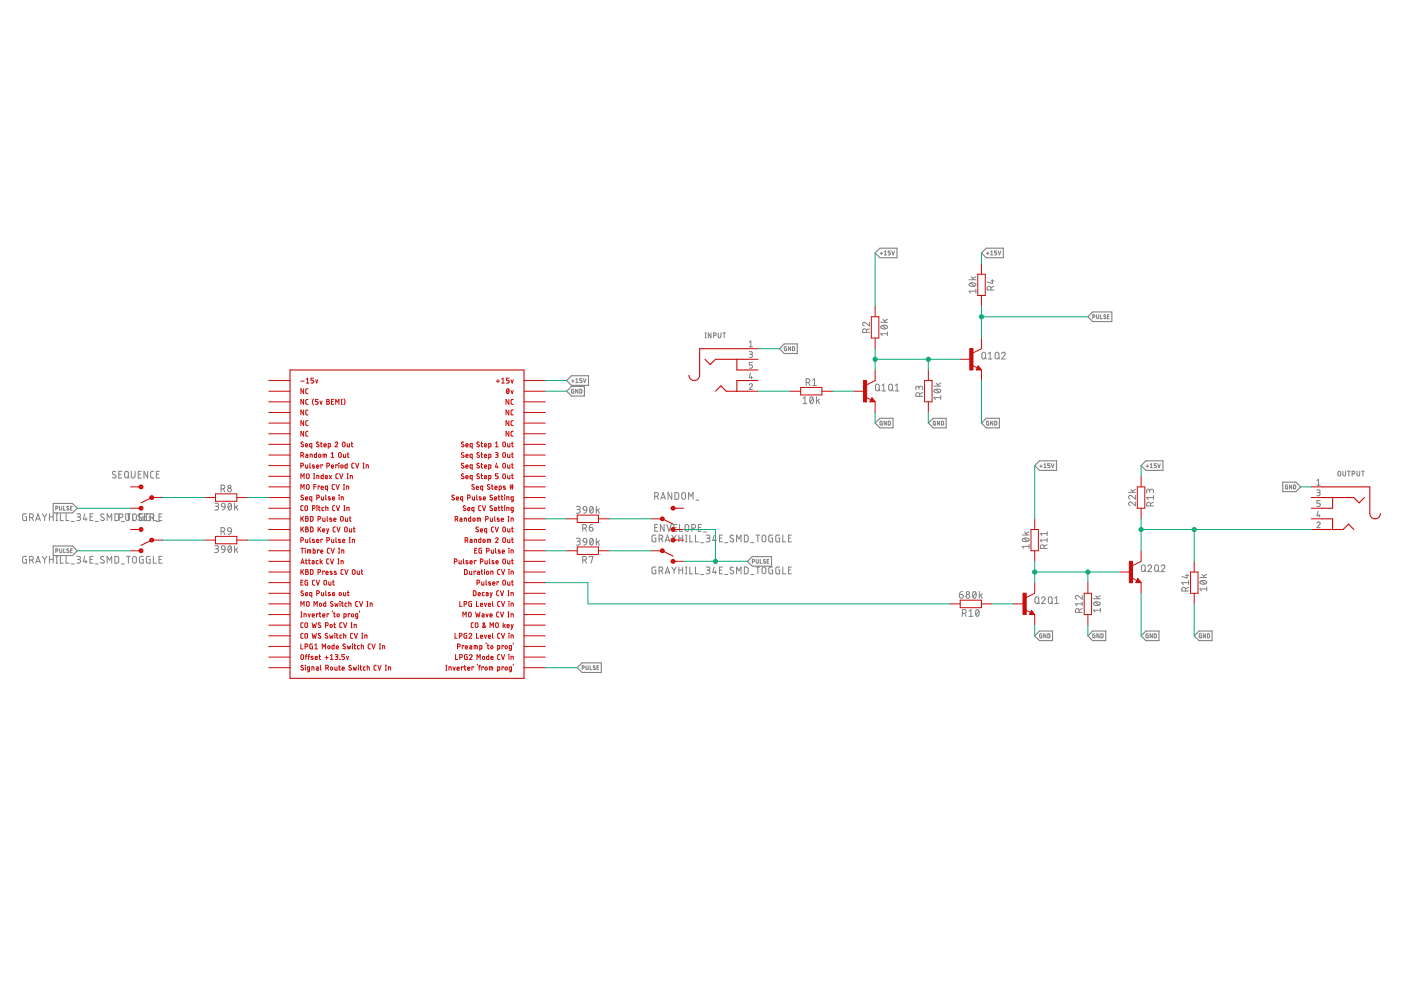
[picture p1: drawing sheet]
<svg xmlns="http://www.w3.org/2000/svg" width="297mm" height="210mm" viewBox="0 0 297 210" stroke-linecap="round" stroke-linejoin="round" font-family="sans-serif">
<g fill="none" stroke="#808080" stroke-width=".21">
<path d="M186.6 53.7h.6M186.9 53.4v.6M187.5 53.4l.2-.2v.9M187.5 54.1h.5M188.8 53.2h-.5v.4l.5 .2-.1 .2-.4 .1M189.1 53.2l.3 .9 .2-.9M205.5 59.3h1.4M205.9 58.7l.5 .6M206.9 58.7l-.7 .3M209.1 53.7h.6M209.4 53.4v.6M210.1 54.1h.4"/>
<path d="M210.1 53.4l.2-.2v.9M210.1 59.5h.6M210.4 59.3v.8l-1.1-.3M211.3 53.2h-.4v.4h.3l.1 .2-.1 .2-.3 .1M211.6 53.2l.3 .9 .3-.9M149.5 71.6h.2M149.5 70.6h.2M149.6 70.6v1M150.7 70.6v1l-.5-1v1M151.3 71.2l.5-.1v-.4l-.5-.1v1M152.3 70.6v.9l.2 .1 .3-.1v-.9M153.2 70.6h.6"/>
<path d="M153.5 70.6v1M158.9 74.6h.5l.1 .2-.1 .3h-.4M158.9 72.6l.3-.3v1.3M158.9 73.6h.6M159.1 79.1l-.2 1h.6M159.2 75.1l.3 .1v.3l-.2 .3h-.4M159.3 79.8v.5M159.5 76.8h-.6v.6h.4a.34 .34 0 0 1 .2 .3 .34 .34 0 0 1-.2 .4h-.4M166.8 73.5l-.5 .1 .1 .7h.4v-.4h-.2M167.6 73.5v.8l-.4-.8v.8M168 73.5l.5 .1-.1 .7h-.4zM183.7 70.5v-.4a.4 .4 0 0 0-.4-.4 .4 .4 0 0 0-.4 .4v.4h1.4"/>
<path d="M184.3 68.3v.8l-.8-.6a.39 .39 0 0 0-.6 .1 .39 .39 0 0 0 .3 .5M184.3 69.7l-.6 .3M186.7 68.3h1.5M186.8 69.2a.78 .78 0 0 1 .7-.3 .78 .78 0 0 1 .7 .6 .92 .92 0 0 1-1.5-.1zM187 69l.9 .7M187.2 67.7l.5 .6M188.2 70.8h-1.5l.3 .3M188.2 70.4v.7M188.2 67.7l-.7 .4M205.5 60.1a.8 .8 0 0 1 1.4 .4 .79 .79 0 0 1-.8 .3 .79 .79 0 0 1-.6-.6zM205.8 60l.8 .7M206.9 61.7h-1.4l.3 .4"/>
<path d="M206.9 61.3v.8M208.3 74.8h.6l.1 .9a.39 .39 0 0 1-.4 .4 .39 .39 0 0 1-.4-.4zM208.8 75.8l.3 .3M209.5 75l.4-.3v1.4M209.5 76.1h.8M210.1 61.5v-.4a.4 .4 0 0 0-.4-.4 .4 .4 0 0 0-.4 .4v.4h1.4M210.7 60.7l-.6 .3M211.1 74.8h.6l.1 .9a.4 .4 0 0 1-.4 .4 .4 .4 0 0 1-.4-.4zM211.6 75.8l.3 .3M212.3 75a.39 .39 0 0 1 .6-.3 .39 .39 0 0 1 .1 .6l-.7 .8h.8M231.7 67.2h.4v-.3l-.4-.2v.9M232.5 66.7v.7l.2 .2 .2-.1 .1-.8"/>
<path d="M233.4 66.7v.9h.3M234.4 66.8l-.2-.1-.2 .2 .5 .6-.2 .1-.3-.1M234.8 67.1h.3M235.2 66.7h-.4v.9h.4M25.8 99.9h-.6v1.5h.6M27.8 99.9v1.1a.4 .4 0 0 0 .4 .4 .4 .4 0 0 0 .4-.4v-1.1M30 99.9h-.7v1.5h.7M31.3 99.9v1.5l-.8-1.5v1.5M32.6 99.9h-.4l-.3 .3 .1 1 .6 .2M33.8 99.9h-.7v1.5h.7M121.2 80.8h.5M121.5 80.5v.6"/>
<path d="M121.6 82.5l-.4 .1 .1 .7 .3 .1v-.5h-.1M122.1 81.1h.5M122.1 80.5l.2-.2v.8M122.5 82.5v.9l-.5-.9v.9M122.9 82.5l.4 .2v.6l-.4 .1zM123.4 80.3h-.5v.3l.4 .1 .1 .1-.1 .3h-.4M123.7 80.3l.3 .8 .2-.8M158.9 81.6a.33 .33 0 0 1 .4-.2 .33 .33 0 0 1 .1 .5l-.5 .7h.6M170.3 84.5l.4-.4v1.5M170.3 85.6h.8M170.9 81.1h.4a.4 .4 0 0 0 .4-.4 .4 .4 0 0 0-.4-.4h-.4v1.4M171.4 81.1l.3 .6"/>
<path d="M171.9 84.2a.73 .73 0 0 1 .6 .7 .73 .73 0 0 1-.6 .7l-.2-.7zM172.3 80.6l.4-.3v1.4M172.3 81.7h.8M172.4 84.5l-.7 .8M173.1 84.1v1.5M173.4 84.9l.3 .7M173.7 84.6l-.6 .5M185.7 81.6l.3-.2 .3 .2 .1 .9a.4 .4 0 0 1-.4 .4 .4 .4 0 0 1-.4-.4zM186.2 82.5l.4 .4M187 81.8l.4-.4v1.5M187 82.9h.8M187 89.3l-.4 .1 .1 .7h.3v-.4h-.1"/>
<path d="M187.9 89.3v.8l-.4-.8v.8M188.3 89.3l.5 .1-.1 .7h-.4zM188.6 81.6l.2-.2 .3 .2 .1 .9a.4 .4 0 0 1-.4 .4 .4 .4 0 0 1-.4-.4zM189.1 82.5l.3 .4M189.8 82.9h.8M189.8 81.8l.4-.4v1.5M194.8 82.3a.4 .4 0 0 1 .4-.4 .4 .4 0 0 1 .4 .4v.4M194.8 82.5v-.5l-.4-.1-.2 .1v.7M195 84v-.4a.4 .4 0 0 0-.4-.4 .4 .4 0 0 0-.4 .4v.4h1.4M195.6 83.2l-.6 .4M198 81.9h1.5M198 82.8a.92 .92 0 0 1 1.5 .1 .84 .84 0 0 1-1.5 0z"/>
<path d="M198.3 89.3l-.4 .1 .1 .7h.3v-.4h-.1M198.3 82.6l.8 .6M198.5 81.2l.5 .7M199.2 89.3v.8l-.5-.8v.8M199.5 84.3h-1.5l.3 .4M199.5 83.9v.8M199.5 81.2l-.7 .4M199.6 89.3l.4 .1-.1 .7h-.3zM209.6 89.3l-.4 .1v.7h.4v-.4h-.1M210.5 89.3v.8l-.5-.8v.8M210.9 89.3l.4 .1-.1 .7h-.3zM220.4 98.8h.6"/>
<path d="M220.7 98.6v.5M221.3 98.5l.3-.2v.8M221.3 99.1h.5M222.6 98.3h-.5v.4h.4l.1 .2-.1 .2h-.4M222.9 98.3l.3 .8 .3-.8M243 98.8h.5M243.2 98.6v.5M243.9 99.1h.4M243.9 98.5l.2-.2v.8M245.2 98.3h-.5v.4h.4l.1 .2-.1 .2h-.4M245.5 98.3l.2 .8 .3-.8M283.8 100l.2-.1 .2 .3v.4l-.2 .3h-.2l-.1-.3z"/>
<path d="M284.7 99.9v.9l.2 .1 .4-.1v-.9M285.7 99.9h.6M286 99.9v1M287.7 99.9v.9l.2 .1 .3-.1 .1-.9M288.7 99.9h.5M289 99.9v1M5.6 108.9l-.6 .1-.2 .1v1l.2 .3h.6v-.8h-.2M5.6 118h-.6l-.2 .2v.9l.2 .3h.6v-.8h-.2M6.3 109.7h.4a.4 .4 0 0 0 .4-.4 .4 .4 0 0 0-.4-.4h-.4v1.5M6.3 118.8h.4a.4 .4 0 0 0 .4-.4 .4 .4 0 0 0-.4-.4h-.4v1.4M6.8 109.7l.3 .7M6.8 118.8l.3 .6"/>
<path d="M7.6 110.4l.5-1.5 .5 1.5M7.6 119.4l.5-1.4 .5 1.4M7.7 110h.7M7.7 119h.7M9 108.9l.5 .7M9 118l.5 .6M9.5 109.6v.8M9.5 118.6v.8M9.9 108.9l-.4 .7M9.9 118l-.4 .6M10.5 109.6h.8M10.5 108.9v1.5"/>
<path d="M10.5 118v1.4M10.5 118.6h.8M11.3 108.9v1.5M11.3 118v1.4M11.8 107.8l.5-.1-.1-.3-.4-.1v.9M11.8 116.8l.5-.1-.1-.3h-.4v.8M11.9 110.4h.3M11.9 108.9h.3M11.9 119.4h.3M11.9 118h.3M12 108.9v1.5M12 118v1.4"/>
<path d="M12.6 107.3l.1 .8 .2 .1 .2-.3v-.6M12.6 116.4l.1 .7 .2 .1 .2-.3v-.5M12.8 108.9v1.5h.6M12.8 118v1.4h.6M13.5 107.3v.9h.4M13.5 116.4v.8h.4M14 108.9v1.5h.6M14 118v1.4h.6M14.6 107.4h-.3l-.1 .1 .4 .4v.2h-.5M14.6 116.4h-.3l-.1 .1 .4 .4v.2h-.5M15 107.7h.2M15 116.7h.2"/>
<path d="M15.1 110.6h.6M15.1 119.6h.6M15.3 107.3h-.3v.9h.3M15.3 116.4h-.3v.8h.3M16.3 108.9l.6 .1 .2 .2-.2 .4h-.5M16.3 118h.6l.2 .2-.2 .4h-.5M16.7 109.6a.4 .4 0 0 1 .4 .4 .4 .4 0 0 1-.4 .4h-.4M16.7 118.6a.4 .4 0 0 1 .4 .4 .4 .4 0 0 1-.4 .4h-.4M18 108.9l-.3 1.2h.8M18 118l-.3 1.1h.8M18.2 109.7v.7M18.2 118.8v.6"/>
<path d="M19.1 109.6h.5M19.1 118.6h.5M19.7 108.9h-.6v1.5h.6M19.7 118h-.6v1.4h.6M20.2 110.6h.6M20.2 119.6h.6M22 109.1a.37 .37 0 0 0-.5-.1 .37 .37 0 0 0-.1 .5l.6 .4a.4 .4 0 0 1-.1 .5 .4 .4 0 0 1-.6-.2M22 118.1l-.5-.1-.1 .3v.2l.6 .4a.4 .4 0 0 1-.1 .5 .4 .4 0 0 1-.6-.2M22.7 110.4v-1.5l.5 .8 .5-.8v1.5M22.7 119.4v-1.4l.5 .8 .5-.8v1.4M24.4 108.9l.5 .1 .2 .2v.9l-.2 .3h-.5zM24.4 118h.5l.2 .2v1l-.2 .2h-.5z"/>
<path d="M24.5 100.1a.37 .37 0 0 0-.5-.2 .37 .37 0 0 0-.1 .6l.5 .3a.39 .39 0 0 1 0 .6 .39 .39 0 0 1-.6-.2M25.2 100.6h.5M25.3 109.7h.4a.4 .4 0 0 0 .4-.4 .4 .4 0 0 0-.4-.4h-.4v1.5M25.7 110.6h.7M25.7 119.6h.7M26.5 100h.6l.1 1a.4 .4 0 0 1-.4 .4 .4 .4 0 0 1-.4-.4zM26.6 108.9v1.1a.4 .4 0 0 0 .5 .4 .4 .4 0 0 0 .4-.4v-1.1M26.8 108.9h.8M26.8 118h.8M27.1 101l.3 .4M27.2 108.9v1.5M27.2 118v1.4"/>
<path d="M28.1 108.9v1.5h.7M28.2 109.1l.3-.2 .3 .2 .1 .9a.4 .4 0 0 1-.4 .4 .4 .4 0 0 1-.4-.4zM28.2 118.1l.3-.1 .3 .1 .1 .9a.4 .4 0 0 1-.4 .4 .4 .4 0 0 1-.4-.4zM29.3 100.6h.5M30 109.1l-.5-.1-.2 .3 .7 .7a.41 .41 0 0 1-.3 .4 .41 .41 0 0 1-.5-.2M30.4 108.9l-.7 .1-.1 .1-.1 1 .2 .3h.7v-.8h-.3M30.4 118h-.7l-.1 .2-.1 .9 .2 .3h.7v-.8h-.3M30.6 109.6h.5M31.3 108.9h-.7v1.5h.7M31.6 109.6h.2M31.8 108.9v1.5h-.6l-.2-.3 .1-1.1 1.1-.1a.4 .4 0 0 1 .4 .4 .4 .4 0 0 1-.4 .4h-.4M31.8 118h-.6l-.1 .2-.1 .9 .2 .3h.6v-.8h-.2"/>
<path d="M32.3 109.7l.3 .7M32.5 108.9v1.5h.6M32.5 118v1.4h.6M33.1 110.6h.7M33.1 100.6h.5M33.7 109.6h.5M33.7 118.6h.5M34.4 108.9h-.7v1.5h.7M34.4 118h-.7v1.4h.7M45.5 106.7h.5l.3 .2-.2 .4h-.4M45.5 115.7h.6l.2 .3-.2 .3-.4 .1M45.9 107.3a.4 .4 0 0 1 .4 .4 .4 .4 0 0 1-.4 .4h-.4"/>
<path d="M45.9 116.4a.4 .4 0 0 1 .4 .4 .4 .4 0 0 1-.4 .4h-.4M46.9 103.7h.4a.4 .4 0 0 0 .4-.4 .4 .4 0 0 0-.4-.5h-.4v1.5M46.9 112.7h.4a.4 .4 0 0 0 .4-.4 .4 .4 0 0 0-.4-.4h-.4v1.4M47 106.8l.3-.1 .3 .1 .1 .7-.7-.1zM47 115.8h.6l.1 .7-.7-.1zM47.3 103.7l.4 .6M47.3 112.7l.4 .6M47.7 107.5l-.1 .4-.5 .2M47.7 116.5l-.1 .4-.5 .3M48.4 112l.2-.1 .3 .1 .1 .7-.7-.1-.1-.3zM48.5 106.8l.2-.1a.86 .86 0 0 1 0 1.4 .93 .93 0 0 1-.2-1.3zM48.5 115.8l.2-.1a.84 .84 0 0 1 0 1.5 .93 .93 0 0 1-.2-1.4z"/>
<path d="M49 107l-.6 .8M49 116l-.6 .8M49 112.7l-.1 .4-.5 .2M49.7 106.7v1.4M49.7 115.7v1.5M50 107.4l.4 .7M50 116.5l.4 .7M50.4 107.2l-.7 .5M50.4 116.2l-.7 .5M122.2 107.4h.5l.3 .2-.2 .4h-.4M122.2 114.1l.6 .1 .2 .2-.2 .3-.4 .1M122.6 108a.4 .4 0 0 1 .4 .4 .4 .4 0 0 1-.4 .4h-.4"/>
<path d="M122.6 114.8a.4 .4 0 0 1 .4 .4 .4 .4 0 0 1-.4 .4h-.4M123.5 112h.5a.4 .4 0 0 0 .4-.4 .4 .4 0 0 0-.4-.4h-.5v1.4M123.5 118.8h.5a.4 .4 0 0 0 .4-.4 .4 .4 0 0 0-.4-.4h-.5v1.4M123.7 107.5l.3-.1 .3 .1 .1 .7-.7-.1zM123.7 114.3l.3-.2 .3 .2 .1 .6-.7-.1zM124 112l.4 .6M124 118.8l.4 .6M124.4 108.2l-.3 .5-.3 .1M124.4 114.9l-.1 .4-.5 .3M124.9 111.8h.5a.41 .41 0 0 1 .3 .5 .41 .41 0 0 1-.4 .3 .41 .41 0 0 1-.4-.4zM124.9 118.1v-.1h.8l-.4 1.4M125.2 107.5l.2-.1a.86 .86 0 0 1 0 1.4 .93 .93 0 0 1-.2-1.3z"/>
<path d="M125.2 114.2l.2-.1a.84 .84 0 0 1 0 1.5 .92 .92 0 0 1-.2-1.4zM125.6 111.2l-.4 .1-.3 .5M125.7 107.7l-.6 .8M125.7 114.4l-.6 .9M126.4 107.4v1.4M126.4 114.1v1.5M126.7 108.1l.4 .7M126.7 114.9l.4 .7M127.1 107.8l-.7 .5M127.1 114.6l-.7 .5M138.8 105.2h.4a.4 .4 0 0 0 .4-.4 .4 .4 0 0 0-.4-.4h-.4v1.5M138.8 111.8h.5"/>
<path d="M139 113.5h-.5l-.2 .1-.1 1 .3 .3h.5v-.8h-.2M139.3 105.2l.3 .7M139.4 111.2h-.6v1.4h.6M139.7 114.3h.4a.4 .4 0 0 0 .4-.4 .4 .4 0 0 0-.4-.4h-.4v1.4M140.1 105.9l.5-1.5 .5 1.5M140.2 114.3l.3 .6M140.2 105.5h.7M140.8 111.2v1.4l-.8-1.4v1.4M141 114.9l.5-1.4 .5 1.4M141.2 114.5h.7M141.4 111.2l.4 1.4 .5-1.4M142.4 113.5l.5 .6"/>
<path d="M142.4 104.4v1.5l-.8-1.5v1.5M142.9 111.8h.5M142.9 114.1v.8M143.1 104.4l.6 .1 .2 .2v.8l-.2 .4h-.6zM143.4 113.5l-.5 .6M143.5 111.2h-.6v1.4h.6M143.9 114.1h.8M143.9 113.5v1.4M144.1 111.2v1.4h.6M144.7 104.5h.5l.1 1a.39 .39 0 0 1-.4 .4 .39 .39 0 0 1-.4-.4zM144.7 113.5v1.4M145.3 114.9h.3"/>
<path d="M145.3 113.5h.3M145.4 111.3l.2-.1 .3 .1 .1 .9a.39 .39 0 0 1-.4 .4 .39 .39 0 0 1-.4-.4zM145.5 113.5v1.4M146 105.9v-1.5l.5 .8 .4-.8v1.5M146.3 113.5v1.4h.6M146.7 112h.4a.4 .4 0 0 0 .4-.4 .4 .4 0 0 0-.4-.4h-.4v1.4M147.4 113.5v1.4h.7M147.5 106h.7M148.1 111.8h.4M148.5 115.1h.7M148.7 111.2h-.6v1.4h.6M149.2 112.8h.6"/>
<path d="M149.7 113.5h.6l.2 .2-.2 .4h-.4M150.1 114.1a.4 .4 0 0 1 .4 .4 .4 .4 0 0 1-.4 .4h-.4M151.4 113.5l-.3 1.1h.8M151.7 114.3v.6M152.5 114.1h.5M153.2 113.5h-.7v1.4h.7M153.6 115.1h.7M155.5 113.6a.37 .37 0 0 0-.5-.1 .37 .37 0 0 0-.1 .5l.5 .3a.39 .39 0 0 1 0 .6 .39 .39 0 0 1-.6-.2M156.2 114.9v-1.4l.5 .8 .4-.8v1.4M157.8 113.5h.6l.2 .2v.8l-.2 .4h-.6zM159.2 115.1h.6M159.5 119.1l.5-.1-.1-.4h-.4v.8"/>
<path d="M160.3 113.5h.8M160.3 118.6v.6l.2 .2 .3-.1v-.7M160.7 113.5v1.4M161.2 118.6v.8h.4M161.7 113.6l.3-.1 .2 .1 .2 .9a.4 .4 0 0 1-.4 .4 .4 .4 0 0 1-.4-.4zM162.3 118.7l-.2-.1-.2 .2 .4 .5-.2 .1-.3-.1M162.6 119h.3M163 118.6h-.4v.8h.4M163.8 113.5h-.6l-.2 .1v1l.2 .3h.6v-.8h-.2M165.3 113.5h-.6l-.2 .1v1l.2 .3h.6v-.8h-.3M166 113.5v1.4h.6M167.2 114.1h.4"/>
<path d="M167.8 113.5h-.6v1.4h.6M216.7 113.4h1.5M216.8 114.2a.93 .93 0 0 1 1.4 .2 .86 .86 0 0 1-1.5 0zM217.1 114.1l.8 .7M217.2 112.8l.5 .6M218.2 115.8h-1.5l.4 .4M218.2 115.4v.8M218.2 112.8l-.7 .3M221.4 116.3v-.4a.39 .39 0 0 0-.4-.4 .39 .39 0 0 0-.4 .4v.4h1.4M222 115.5l-.6 .3M222 114.5h-1.4l.3 .4M222 112.7v.8"/>
<path d="M222 114.1v.8M222 113.1h-1.4l.3 .4M239.3 104.4h1.4M239.8 103.8l.4 .6M240.7 106.4v.8l-.8-.6a.39 .39 0 0 0-.6 .1 .39 .39 0 0 0 .3 .5M240.7 105v.8l-.8-.6a.39 .39 0 0 0-.6 .1 .39 .39 0 0 0 .3 .5M240.7 103.8l-.6 .3M242.1 119.9l.3-.1 .3 .1 .1 .9a.4 .4 0 0 1-.4 .4 .4 .4 0 0 1-.4-.4zM243.8 104.1a.4 .4 0 0 1 .4-.4 .4 .4 0 0 1 .4 .4v.4M243.8 104.4l-.1-.5-.3-.2-.2 .2-.1 .6M243.9 107.3v-.4a.4 .4 0 0 0-.4-.4 .4 .4 0 0 0-.4 .4v.4h1.5M244.6 106.5l-.7 .3"/>
<path d="M244.6 105.5h-1.5l.3 .4M244.6 105.1v.8M244.9 119.9l.3-.1 .3 .1 .1 .9a.4 .4 0 0 1-.4 .4 .4 .4 0 0 1-.4-.4zM273 102.8l-.5 .1 .1 .7 .4 .1v-.5h-.2M273.9 102.8v.9l-.5-.9v.9M274.3 102.8l.4 .1-.1 .7-.3 .1zM279.2 103.9h.5l.2 .2-.2 .3h-.3M279.2 110.9a.34 .34 0 0 1 .5-.2 .34 .34 0 0 1 .1 .5l-.6 .7h.7M279.2 101.9l.3-.3v1.3M279.2 102.9h.7M279.5 108.4l-.3 .9h.7M279.5 104.4l.3 .2v.4l-.6 .1"/>
<path d="M279.7 109.1v.5M279.9 106.1h-.7v.6h.4a.36 .36 0 0 1 .3 .3 .36 .36 0 0 1-.3 .4h-.4M286.7 100.5l.5-.1v-.4l-.5-.1v1M139 120.2h-.5l-.2 .2-.1 .9 .3 .3 .5 .1v-.8h-.2M139.7 121h.4a.39 .39 0 0 0 .4-.4 .39 .39 0 0 0-.4-.4h-.4v1.5M140.2 121l.3 .7M141 121.7l.5-1.5 .5 1.5M141.2 121.3h.7M142.4 120.2l.5 .7M142.9 120.9v.8M143.4 120.2l-.5 .7M143.9 120.2v1.5"/>
<path d="M143.9 120.9h.8M144.7 120.2v1.5M145.3 121.7h.3M145.3 120.2h.3M145.5 120.2v1.5M146.3 120.2v1.5h.6M147.4 120.2v1.5h.7M148.5 121.8h.7M149.7 120.2h.6l.2 .3-.2 .3-.4 .1M150.1 120.9a.4 .4 0 0 1 .4 .4 .4 .4 0 0 1-.4 .4h-.4M151.4 120.2l-.3 1.1h.8M151.7 121v.7"/>
<path d="M152.5 120.9h.5M153.2 120.2h-.7v1.5h.7M153.6 121.8h.7M155.5 120.3a.37 .37 0 0 0-.5-.1 .37 .37 0 0 0-.1 .6l.5 .3a.39 .39 0 0 1 0 .6 .39 .39 0 0 1-.6-.2M156.2 121.7v-1.5l.5 .8 .4-.8v1.5M157.8 120.2h.6l.2 .3v.8l-.2 .3-.6 .1zM159.2 121.8h.6M160.3 120.2h.8M160.7 120.2v1.5M161.7 120.3h.5l.2 1a.4 .4 0 0 1-.4 .4 .4 .4 0 0 1-.4-.4zM163.8 120.2h-.6l-.2 .2v.9l.2 .3 .6 .1v-.8h-.2M165.3 120.2h-.6l-.2 .2v.9l.2 .3 .6 .1v-.8h-.3"/>
<path d="M166 120.2v1.5h.6M167.2 120.9h.4M167.8 120.2h-.6v1.5h.6M203.4 126h.5a.41 .41 0 0 1 .3 .5 .41 .41 0 0 1-.4 .4 .41 .41 0 0 1-.4-.5zM204 125.4l-.3 .1-.3 .5M204 130h.4a.4 .4 0 0 0 .5-.4 .4 .4 0 0 0-.5-.4h-.4v1.5M204.5 130l.4 .7M205.4 129.6l.4-.4v1.5M205.4 130.7h.8M206.4 125.5l.2-.1a.84 .84 0 0 1 0 1.5 .93 .93 0 0 1-.2-1.4zM206.9 125.7l-.6 .8M207 129.3l.2-.1a.84 .84 0 0 1 0 1.5 .93 .93 0 0 1-.2-1.4z"/>
<path d="M207.5 129.6l-.6 .8M207.6 125.4v1.5M207.9 126.2l.4 .7M208.3 125.9l-.7 .5M219.6 126.6h.5l.1 1a.4 .4 0 0 1-.4 .4 .4 .4 0 0 1-.4-.4zM220.1 127.7l.3 .3M220.8 126.9a.39 .39 0 0 1 .6-.4 .39 .39 0 0 1 .1 .7l-.7 .8h.8M220.9 134.4l-.4 .1-.1 .5 .2 .2h.3v-.4h-.2M221.8 134.4v.8l-.5-.8v.8M222.2 134.4l.4 .1v.6l-.2 .1h-.2zM222.4 126.6h.5l.2 1a.4 .4 0 0 1-.4 .4 .4 .4 0 0 1-.4-.4zM222.9 127.7l.3 .3"/>
<path d="M223.6 128h.8M223.6 126.9l.4-.4v1.5M228.8 129.8v-.4a.4 .4 0 0 0-.4-.4 .4 .4 0 0 0-.4 .4v.4h1.4M229.4 126.3v.8l-.7-.7a.4 .4 0 0 0-.7 .1 .4 .4 0 0 0 .3 .6M229.4 129l-.6 .3M229.4 128h-1.4l.3 .4M229.4 127.6v.8M231.8 127h1.5M231.9 127.8a.91 .91 0 0 1 1.4 .2 .86 .86 0 0 1-1.5 0zM232.2 134.4h-.4l-.1 .2v.4l.2 .2h.3v-.4h-.2M232.2 127.7l.8 .6M232.3 126.3l.5 .7"/>
<path d="M233 134.4v.8l-.4-.8v.8M233.3 129.4h-1.5l.4 .4M233.3 129v.8M233.3 126.3l-.7 .4M233.4 134.4l.5 .1-.1 .7h-.4zM242.6 120.9l.4 .3M243.4 120.1a.4 .4 0 0 1 .5-.3 .4 .4 0 0 1 .1 .6l-.6 .8h.8M243.4 134.4l-.4 .1v.5l.2 .2h.2v-.4h-.1M244.3 134.4v.8l-.5-.8v.8M244.7 134.4l.5 .1-.1 .7h-.4zM245.5 120.9l.3 .3M246.2 120.1a.4 .4 0 0 1 .5-.3 .4 .4 0 0 1 .2 .6l-.7 .8h.8"/>
<path d="M251.4 125.3v-.4a.4 .4 0 0 0-.4-.4 .4 .4 0 0 0-.4 .4v.4h1.4M251.4 122h.6M251.7 121.8v.8l-1.1-.4M252 124.5l-.6 .3M252 123.5h-1.4l.3 .4M252 123.1v.8M254.4 122.4h1.4M254.5 123.3a.9 .9 0 0 1 1.3 .2 .87 .87 0 0 1-1.4 0zM254.7 134.4h-.4v.2v.5l.4 .1v-.4h-.1M254.7 123.1l.8 .7M254.9 121.8l.5 .6M255.6 134.4v.8l-.5-.8v.8"/>
<path d="M255.8 124.9h-1.4l.3 .4M255.8 124.5v.8M255.8 121.8l-.6 .4M256 134.4h.3l.2 .2v.4l-.3 .2h-.2zM123.4 141.6l.5-.1-.1-.3h-.4v.8M124.2 141.2l.1 .7 .2 .1 .2-.1v-.7M125.1 141.2v.8h.4M126.2 141.2h-.3l-.1 .1 .4 .4v.2h-.4M126.6 141.5h.3M126.9 141.2h-.3v.8h.3"/>
<circle cx="48.6" cy="103.9" r=".4"/>
<circle cx="48.7" cy="103.2" r=".32"/>
<circle cx="205.2" cy="125.7" r=".33"/>
<circle cx="205.2" cy="126.4" r=".41"/>
</g>
<g fill="none" stroke="#808080" stroke-width=".23">
<path d="M186.6 52.6h3.6v2.1h-3.6l-1.1-1.1zM209.1 52.6h3.6v2.1h-3.6l-1-1.1zM165.2 73.9l1.1-1h2.7v2.1h-2.7zM230.7 67.2l1-1.1h4v2.1h-4zM120.1 83l1.1-1.1h2.7v2.1h-2.7zM120.1 80.7l1.1-1h3.6v2h-3.6zM185.5 89.7l1.1-1h2.7v2h-2.7zM197.8 88.7h2.8v2h-2.8l-1-1zM208.1 89.7l1-1h2.8v2h-2.8zM219.4 98.7l1-1h3.6v2h-3.6zM243 97.7h3.6v2h-3.6l-1.1-1zM11.3 106.7h4.1l1 1.1-1 1h-4.1z"/>
<path d="M11.3 115.8h4.1l1 1-1 1h-4.1zM158.5 119l1-1h4.1v2h-4.1zM272 102.2h2.7l1.1 1-1.1 1h-2.7zM219.4 134.8l1-1h2.8v2h-2.8zM231.7 133.8h2.7v2h-2.7l-1-1zM243 133.8h2.7v2h-2.7l-1.1-1zM254.2 133.8h2.8v2h-2.8l-1-1zM122.4 141.6l1-1.1h4.1v2.1h-4.1z"/>
</g>
<g fill="none" stroke="#c90d0c" stroke-width=".21">
<path d="M207.3 58.1h1.6v4.6h-1.6zM208.1 55.9v2.2M158.5 73.9h2.2M158.5 76.2h2.2M158.5 78.4h2.2M184.7 67.2h1.6v4.5h-1.6zM185.5 78.4v2.3l-1.8 .9M185.5 64.9v2.3M185.5 71.7v2.2M196.8 78.4v2.3M203.6 76.2h2.2M206.1 77.4l1.1 .6"/>
<path d="M207.4 77.5l.7 .9h-1.1zM208.1 71.7v2.2l-1.8 .9M208.1 62.7v2.2M208.1 78.4v2.3M57 80.7h4.5M57 83h4.5M57 85.2h4.5M57 87.5h4.5M57 89.7h4.5M57 92h4.5M57 94.2h4.5M57 96.5h4.5"/>
<path d="M57 98.7h4.5M63.8 96.5l.5-.1v-.3l-.5-.2v1.1M63.8 98.8l.5-.1v-.4l-.5-.1v1.1M63.8 80.8h.7M64.1 96.5l.3 .5M64.3 93.8l-.4-.1-.1 .2 .5 .4a.28 .28 0 0 1-.1 .4 .28 .28 0 0 1-.4-.1M64.4 82.4v1.1l-.6-1.1v1.1M64.4 84.7v1l-.6-1v1M64.4 86.9v1.1l-.6-1.1v1.1M64.4 89.2v1l-.6-1v1M64.4 91.4v1.1l-.6-1.1v1.1M64.8 94.4h.4l-.1-.3-.3 .1v.4l.1 .1h.3"/>
<path d="M64.8 98.6v.5l.2 .2h.2v-.7M64.8 96.3l.5 .2v.5h-.4v-.4h.4M64.9 81.2h.6M64.9 80.4l.3-.2v1M65.3 82.4l-.3 .1-.2 .2 .1 .7 .4 .1M65.3 86.9l-.3 .1-.2 .2 .1 .7 .4 .1M65.3 89.2h-.3l-.2 .2 .1 .7 .4 .1M65.3 91.4l-.3 .1-.2 .2 .1 .7 .4 .1M65.3 84.7h-.3l-.2 .2 .1 .7 .4 .1M65.7 98.2v.9l.2 .2M65.7 97v-.7l.5 .1v.6M66.1 94.7h-.4v-.6l.4-.1v1.1"/>
<path d="M66.5 84.6l-.3 .6 .3 .6M66.5 80.2h-.5v.4l.4 .1 .1 .2-.1 .3h-.4M66.6 98.6l-.4 .1 .5 .3v.2h-.5M66.9 80.5l.2 .7 .3-.7M67.1 95.9v1.1h-.4v-.6l.4-.1M67.1 98.9h.5l-.1-.3-.4 .1v.4l.1 .1 .4 .1M67.4 84.7h-.5v.5h.4l.1 .2-.1 .3h-.4M67.6 93.8l-.4-.1-.1 .2 .4 .4a.28 .28 0 0 1 0 .4 .28 .28 0 0 1-.4-.1M67.6 96.4h.4l-.1 .6-.3-.1zM67.8 85l.3 .7 .2-.7M68 94h.3M68.1 93.7v.9l.2 .1"/>
<path d="M68.4 98.7v-.1h-.4v.7M68.5 97v-.7h.6l.1 .7M68.7 94.4h.5l-.2-.3-.3 .1v.4l.1 .1h.4M68.8 96.3v.7M69.3 84.7l.5 .1v.2l-.2 .2 .2 .2-.1 .3h-.4zM69.3 85.2h.3M69.3 98.8l.5-.1v-.4l-.5-.1v1.1M69.6 94.7h.4v-.6l-.4-.1v1.1M70.2 97h.6M70.2 96.2l.3-.3v1.1M70.3 98.9h.4l-.1-.3-.3 .1v.4l.1 .1 .3 .1M70.3 85.2h.3"/>
<path d="M70.8 84.7h-.5v1h.5M71 93.9a.28 .28 0 0 1 .4-.2 .28 .28 0 0 1 .1 .5l-.5 .5h.6M71.2 85.7v-1l.3 .6 .4-.6v1M71.5 98.7v-.1h-.3v.7M71.9 98.2h.1M71.8 98.6v.7M71.9 96l.4 .1v.7l-.2 .2-.3-.2zM72.3 85.7h.3M72.3 84.7h.3M72.4 84.7v1M72.7 93.8l.2-.1 .3 .3v.4l-.3 .3-.3-.3zM72.8 96.3v.6l.2 .1h.3v-.7"/>
<path d="M72.9 84.6l.3 .6-.3 .6M73.6 98.2v1.1l-.4-.1v-.6h.4M73.6 94v.6l.2 .1h.3v-.7M73.6 96.3h.4M73.7 95.9v.9l.3 .2M74.5 94h.3M74.6 93.7v.9l.2 .1M75.1 98.2h-.4l-.1 .2v.7l.5 .2M75.4 98.2l.3 1.1 .4-1.1M77 99.3h.2M77 98.2h.2M77.1 98.2v1.1"/>
<path d="M77.6 99.3v-.7h.5v.7M98.3 93.8l-.4-.1-.1 .2 .5 .4a.27 .27 0 0 1-.1 .4 .27 .27 0 0 1-.4-.1M98.3 96l-.2-.1-.3 .3 .5 .4v.3l-.3 .1-.2-.1M98.3 98.3l-.4-.1-.1 .2 .5 .4a.27 .27 0 0 1-.1 .4 .27 .27 0 0 1-.4-.1M98.8 94.4h.4l-.1-.3-.3 .1v.4l.4 .1M98.8 96.6h.4l-.1-.3-.3 .1v.4l.4 .2M98.8 98.9h.4l-.1-.3-.3 .1v.4l.4 .2M100.1 94.7h-.4v-.6l.4-.1v1.1M100.1 97l-.4-.1v-.6h.4v1M100.1 99.3l-.4-.1v-.6h.4v1M101.6 93.8l-.4-.1-.1 .2 .4 .4a.27 .27 0 0 1 0 .4 .27 .27 0 0 1-.4-.1M101.6 96l-.3-.1-.2 .3 .5 .4v.3l-.3 .1-.2-.1"/>
<path d="M101.6 98.3l-.4-.1-.1 .2 .4 .4a.27 .27 0 0 1 0 .4 .27 .27 0 0 1-.4-.1M102 94h.3M102 96.3h.3M102 98.6h.3M102.1 93.7v.9l.2 .1M102.1 95.9v.9l.2 .2M102.1 98.2v.9l.2 .2M102.7 94.4h.5l-.2-.3-.3 .1v.4l.1 .1h.4M102.7 96.6h.5l-.2-.3-.3 .1v.4l.1 .2h.4M102.7 98.9h.5l-.2-.3-.3 .1v.4l.1 .1 .4 .1M103.6 94.7h.5l-.1-.6-.4-.1v1.1M103.6 97l.5-.1-.1-.6h-.4v1"/>
<path d="M103.6 99.3l.5-.1-.1-.6h-.4v1M105.1 95.9l.4 .1 .1 .2-.1 .2h-.3M105.1 94.7h.5M105.1 93.9l.2-.2v1M105.2 80.8h.7M105.3 98.2l-.2 .8h.5M105.3 96.4l.3 .1v.3l-.1 .2h-.4M105.5 98.8v.5M105.6 80.5v.7M106.4 80.4l.3-.2v1M106.4 81.2h.5M106.7 93.8l.3-.1 .1 .2v.7l-.1 .1h-.3l-.1-.3z"/>
<path d="M106.7 96l.4 .1v.7l-.1 .2-.4-.3zM106.7 98.3l.3-.1 .1 .2v.7l-.1 .2-.3-.1-.1-.2zM107.5 82.5l.1-.1a.52 .52 0 0 1 .4 .5 .52 .52 0 0 1-.4 .5l-.2-.4zM107.6 94v.6l.2 .1h.3v-.7M107.6 96.3l.1 .6 .1 .1h.3v-.7M107.6 98.6v.5l.2 .2h.3v-.7M107.9 84.7v1l-.6-1v1M107.9 86.9v1.1l-.6-1.1v1.1M107.9 89.2v1l-.6-1v1M107.9 91.4v1.1l-.6-1.1v1.1M107.9 82.7l-.5 .5M107.9 80.2h-.5v.4l.4 .1 .1 .2-.1 .3h-.4"/>
<path d="M108.4 80.5l.2 .7 .2-.7M108.4 82.8l.2 .7 .2-.7M108.5 94h.3M108.5 96.3h.3M108.5 98.6h.3M108.6 93.7v.9l.2 .1M108.6 95.9v.9l.2 .2M108.6 98.2v.9l.2 .2M108.8 84.7h-.3l-.1 .2v.7l.4 .1M108.8 86.9l-.3 .1-.1 .2v.7l.4 .1M108.8 89.2h-.3l-.1 .2v.7l.4 .1M108.8 91.4l-.3 .1-.1 .2v.7l.4 .1"/>
<path d="M111.1 80.7h4.5M111.1 83h4.5M111.1 85.2h4.5M111.1 87.5h4.5M111.1 89.7h4.5M111.1 92h4.5M111.1 94.2h4.5M111.1 96.5h4.5M111.1 98.7h4.5M158.5 80.7h2.2M158.5 83h2.2M167.5 83h2.3"/>
<path d="M169.8 82.1h4.5v1.6h-4.5zM174.3 83h2.2M181 83h2.3M183.6 84.2l1.1 .6M184.9 84.3l.6 .9h-1.1zM185.5 85.2v2.3M196 80.7h1.6v4.5h-1.6zM196.8 85.2v2.3M27.7 103.2h2.2M27.7 107.8h2.2M27.7 112.3h2.2M27.7 116.8h2.2"/>
<path d="M32.2 105.5h2.2M32.2 114.5h2.2M43.5 105.5h2.2M43.5 114.5h2.2M45.7 104.7h4.5v1.6h-4.5zM45.7 113.7h4.5v1.6h-4.5zM50.2 105.5h2.3M50.2 114.5h2.3M57 101h4.5M57 103.2h4.5M57 105.5h4.5M57 107.8h4.5"/>
<path d="M57 110h4.5M57 112.3h4.5M57 114.5h4.5M57 116.8h4.5M57 119h4.5M63.8 114.6l.5-.1v-.4l-.5-.1v1M63.8 116.2h.6M63.8 101.5v-1l.3 .5 .4-.5v1M63.8 103.8v-1.1l.3 .6 .4-.6v1.1M63.8 109.5v1M63.8 111.7v1.1M63.8 119.5l.3-1 .4 1"/>
<path d="M63.9 119.3h.5M64 109.9l.4 .6M64 112.1l.4 .7M64.1 116.2v1.1M64.3 107.2l-.4 .1-.1 .2v.7l.5 .1M64.3 105.1l-.2-.1-.3 .2 .5 .4a.28 .28 0 0 1-.1 .4 .28 .28 0 0 1-.4-.1M64.4 109.5l-.6 .6M64.4 111.7l-.6 .7M64.7 116.2h.1M64.7 116.6v.7M64.7 107.3l.3-.1 .2 .2v.7l-.2 .2-.3-.2zM64.8 105.7h.4l-.1-.4-.3 .1v.4l.1 .2h.3"/>
<path d="M64.8 118.9h.3M64.8 114.3v.7h.2h.2v-.7M64.8 109.5l.5 .1v.2l-.2 .1 .3 .3-.2 .3h-.4zM64.8 111.7l.5 .2v.2l-.2 .1 .3 .2-.2 .4h-.4zM64.8 109.9h.3M64.8 112.2h.3M64.9 118.5v.9l.2 .1M65.1 100.5h.3l.2 .3v.4l-.3 .3-.3-.3zM65.1 102.8l.2-.1 .3 .3v.5l-.3 .3-.2-.1-.1-.2zM65.1 119.5h.1M65.2 117.3v-.7l.6 .1 .1 .6M65.4 118.9h.4"/>
<path d="M65.5 118.5l.1 1h.2M65.5 116.6v.7M65.7 114v.9l.2 .1M65.8 109.5l.6 .2v.6l-.3 .2h-.3zM65.8 111.7l.6 .2v.7l-.2 .2h-.4zM66.1 106l-.4-.1v-.6h.4v1.1M66.2 118.9l.4 .1v.5h-.4v-.3l.4-.1M66.3 107.8l.5-.1v-.4l-.5-.1v1.1M66.4 116.2v1.1h.4v-.6l-.4-.1M66.5 101.5h.2M66.5 100.5h.2M66.5 103.2h.5"/>
<path d="M66.6 100.5v1M66.6 114.4l-.4 .1 .5 .3v.2h-.5M67 102.7h-.5v1.1M67.1 114.7h.5l-.1-.3h-.4v.5l.2 .1h.3M67.2 101.5v-.7l.4 .1v.6M67.2 105.6l.5-.1v-.4l-.5-.1v1M67.2 107.2h.1M67.2 107.6v.7M67.4 110.1l.6-.1v-.4l-.6-.1v1M67.4 111.7v1.1M67.5 118.9l-.4 .1v.5h.4M67.5 107.6h.4"/>
<path d="M67.6 107.2v.9l.3 .2M67.6 116.7v-.1h-.3v.7M67.7 112.1l.3 .7M67.8 103.2v-.1h-.4v.7M67.9 118.5v1M68 116.9h.4l-.1-.3-.3 .1v.4l.1 .2h.3M68 111.7l-.6 .7M68.1 119l.2 .5M68.1 103.4h.5l-.1-.3-.4 .1v.4l.5 .2M68.2 105.3v.5l.1 .2h.3v-.7M68.3 118.9l-.4 .3M68.4 114.4l-.4-.1v.7"/>
<path d="M68.4 112.4h.5l-.2-.3-.3 .1v.4l.1 .2h.4M68.4 109.8v.5l.2 .2h.3v-.7M68.5 100.5v1h-.3l-.1-.6 .4-.1M68.7 107.6h-.4v.2v.4l.4 .1M69 101.2h.4l-.1-.4-.3 .1v.4l.1 .2h.3M69.1 105v.8l.1 .2M69.1 107.6l.4 .1v.6M69.1 107.2v1.1M69.3 112.1l.2 .7M69.3 114.6l.5-.1v-.4l-.5-.1v1M69.4 109.5v.8l.1 .2M69.4 103.8l-.4-.1 .1-.6h.3v1"/>
<path d="M69.7 112.1l-.4 1M69.7 118.5h-.3l-.1 .2v.7l.4 .1M69.8 100.8l.5 .7M69.9 116.2l-.4 .1-.1 .2v.7l.5 .1M70 105.4h-.4l.5 .4-.1 .2h-.4M70 118.5l.4 1 .3-1M70.2 116.2l.3 1.1 .4-1.1M70.3 109.9h-.4v.1l.5 .4-.5 .1M70.3 114.3v.7h.2h.3v-.7M70.3 100.8l-.5 .7M70.5 105.7h.5l-.2-.4-.3 .1v.4l.1 .2h.4M70.8 110.2h.4l-.1-.3h-.3v.4l.4 .2"/>
<path d="M70.9 102.7h-.3l-.2 .3 .1 .7 .4 .1M71 107.2l-.4 .1-.1 .2v.7l.5 .1M71.1 111.7l-.3 .1-.2 .2 .1 .7 .4 .1M71.2 114v.9l.2 .1M71.2 102.7l.4 1.1 .3-1.1M71.3 107.2l.4 1.1 .3-1.1M71.4 111.7l.4 1.1 .3-1.1M71.6 118.5h.3M71.6 119.5h.3M71.7 100.5h-.4l-.1 .2v.7l.5 .1M71.8 118.5v1M71.8 117.3h.2"/>
<path d="M71.8 116.2h.2M71.9 105h.1M71.9 105.3v.7M71.9 116.2v1.1M72 100.5l.4 1 .3-1M72.2 114.4h-.4v.2l.4 .3-.4 .1M72.2 109.6l.2-.1 .3 .1v.9l-.5-.1zM72.3 119.5v-.6h.4v.6M72.3 106v-.7l.5 .1v.6M72.5 117.3v-.7l.4 .1v.6M72.6 114.7h.5l-.1-.3h-.3l-.1 .5 .5 .1M72.8 103.8h.2"/>
<path d="M72.8 102.7h.2M72.9 108.3h.2M72.9 107.2h.2M72.9 102.7v1.1M73 107.2v1.1M73.2 111.8l.2-.1 .2 .2v.7l-.2 .2-.3-.2zM73.2 109.8v.5l.2 .2h.3v-.7M73.5 103.8v-.7h.4v.7M73.6 108.3v-.7l.4 .1v.6M73.6 101.5h.2M73.6 100.5h.2M73.7 100.5v1"/>
<path d="M74 114h.3M74 115h.3M74.1 109.8h.3M74.1 112.1v.5l.2 .2h.2v-.7M74.1 114v1M74.2 109.5v.8l.2 .2M74.3 101.5v-.7l.4 .1v.6M74.7 115v-.7l.4 .1 .1 .6M74.9 112.1h.4M75 111.7v.9l.3 .2M96.3 105.1l-.3-.1-.2 .2 .4 .4a.28 .28 0 0 1 0 .4 .28 .28 0 0 1-.4-.1M96.3 119.1l.5-.1 .1-.3-.1-.2h-.5v1"/>
<path d="M96.5 110.1l.5-.1v-.4l-.5-.1v1M96.8 105.7h.4l-.1-.4-.3 .1v.4v.2h.4M96.8 110.1l.3 .4M97.3 118.9v.6h.2h.3v-.6M97.5 109.8l.4 .2v.5h-.3l-.1-.3 .4-.1M98.1 106l-.5-.1 .1-.6h.4v1.1M98.3 118.5v.9l.1 .1M98.3 100.6l-.2-.1-.3 .2 .5 .5v.2l-.3 .1-.2-.1M98.4 110.5v-.7l.5 .1v.6M98.6 114.6l.5-.1v-.4l-.5-.1v1M98.7 107.3h-.4l-.1 .2 .4 .3a.27 .27 0 0 1 0 .5 .27 .27 0 0 1-.4-.2M98.8 101.2h.4l-.1-.4-.3 .1v.4l.4 .2"/>
<path d="M99 114.6l.2 .4M99.1 105.6l.6-.1v-.3l-.1-.2h-.5v1M99.1 107.9h.5l-.1-.3-.3 .1-.1 .4 .1 .1 .4 .1M99.2 118.9l-.4 .1 .4 .3v.2h-.4M99.7 119.2h.4l-.1-.3-.3 .1v.4v.1h.4M99.7 114.3l.4 .2v.5h-.4l-.1-.3 .5-.1M99.8 109.5v1h-.3l-.2-.2v-.3l.5-.2M100.1 101.5l-.4-.1v-.6h.4v1.1M100.1 105.3v.5l.2 .2h.3v-.7M100.3 109.9h.4l-.1 .6-.3-.1zM100.5 108.3l-.4-.1v-.6h.4v1M100.5 102.8l-.3-.1-.1 .3 .4 .3a.27 .27 0 0 1-.1 .5 .27 .27 0 0 1-.4-.2"/>
<path d="M100.6 115v-.7l.4 .1v.6M100.6 116.7h.4M100.9 119l-.3-.1v.6M101 103.4h.5l-.2-.3-.3 .1v.4l.1 .1 .4 .1M101.1 105v.8l.1 .2M101.1 116.2h-.5v1.1h.5M101.2 110.5v-.7l.7 .1v.6M101.4 111.8l-.3-.1-.2 .3 .4 .4a.28 .28 0 0 1 0 .4 .28 .28 0 0 1-.4-.2M101.5 109.8v.7M101.6 100.6l-.3-.1-.2 .2 .5 .5v.2l-.3 .1-.2-.1M101.9 112.4h.4l-.1-.3-.3 .1v.4v.2h.4M101.9 119.1l.5-.1v-.4l-.5-.1v1"/>
<path d="M101.9 114v1h-.3h-.1v-.6l.4-.1M102 107.2l-.4 .1-.1 .2v.7l.5 .1M102 100.8h.3M102 105.4h-.4l.4 .4v.2h-.4M102.1 100.5v.8l.2 .2M102.1 116.2l-.5 .2v.9h.5v-.6h-.2M102.3 107.2l.3 1.1 .4-1.1M102.3 103.8l-.4-.1 .1-.6h.3v1M102.4 114.4h.4l-.1 .6-.3-.1zM102.5 105.7h.4l-.1-.4-.3 .1v.4l.1 .2h.3M102.7 101.2h.5l-.2-.4-.3 .1v.4l.1 .2h.4M102.8 118.9v.6h.2h.3v-.6"/>
<path d="M103 110.1l.5-.1v-.4l-.5-.1v1M103.2 116.8l.5-.1v-.3l-.5-.2v1.1M103.2 112.8l-.5-.1 .1-.6h.4v1M103.3 115v-.7l.7 .1v.6M103.6 101.5l.5-.1-.1-.6h-.4v1.1M103.7 114.3v.7M103.8 118.5v.9l.1 .1M103.8 102.8l-.4-.1-.1 .3 .5 .3a.27 .27 0 0 1-.1 .5 .27 .27 0 0 1-.4-.2M103.9 109.8v.5l.2 .2h.3v-.7M104.2 116.6v.5l.1 .2h.3v-.7M104.2 103.1h.3M104.3 102.7v.9l.2 .2"/>
<path d="M104.4 105.1l-.3-.1-.2 .2 .4 .4a.28 .28 0 0 1 0 .4 .28 .28 0 0 1-.4-.1M104.4 107.3h-.4l-.1 .2 .4 .3a.28 .28 0 0 1 0 .5 .28 .28 0 0 1-.4-.2M104.6 111.7l-.3 .1-.1 .2v.7l.4 .1M104.7 118.9l-.4 .1 .4 .3v.2h-.4M104.8 105.7h.5l-.1-.4-.3 .1-.1 .4 .1 .2h.4M104.8 107.9h.5l-.1-.3-.3 .1-.1 .4 .1 .1 .4 .1M104.9 109.5v.8l.2 .2M104.9 103.4h.5l-.1-.3-.4 .1v.4l.1 .1 .4 .1M105 111.7l.3 1.1 .4-1.1M105.1 114.2a.28 .28 0 0 1 .3-.2 .28 .28 0 0 1 .1 .4l-.4 .6h.5M105.1 116.2v.9l.2 .2M105.2 119.2h.4l-.1-.3-.3 .1v.4l.1 .1h.3"/>
<path d="M105.6 100.5h-.5v.4l.4 .1 .1 .2-.1 .3h-.4M105.6 105.3h.4M105.6 107.6h.4M105.7 105v.8l.3 .2M105.7 107.2v.9l.3 .2M105.8 109.9h-.3l-.1 .1 .5 .4-.5 .1M105.8 103.8l.5-.1-.1-.6h-.4v1M106 116.6l-.4 .1 .5 .4-.1 .2-.4-.1M106.3 110.2h.4l-.1-.3h-.3v.4l.4 .2M106.3 105.3h.3M106.3 107.6h.3M106.4 105v.8l.2 .2"/>
<path d="M106.4 107.2v.9l.2 .2M106.5 116.9h.5l-.2-.3-.3 .1v.4l.1 .2h.4M106.7 100.5l.4 .1v.7l-.1 .2-.4-.3zM106.7 111.8l.3-.1 .1 .2v.7l-.1 .2-.3-.1-.1-.2zM106.7 114.1l.3-.1 .1 .2v.7l-.1 .1h-.3l-.1-.3zM106.7 118.6l.3-.1 .1 .2v.7l-.1 .1h-.3l-.1-.2zM107 105h.1M107 107.2h.1M107 105.3v.7M107 107.6v.7M107.1 103.1l-.4 .1 .5 .4-.5 .1M107.4 106v-.7l.5 .1v.6"/>
<path d="M107.4 108.3v-.7l.5 .1v.6M107.6 100.8l.1 .6 .1 .1h.3v-.7M107.6 112.1v.5l.2 .2h.3v-.7M107.6 114.3l.1 .7h.1h.3v-.7M107.6 118.9l.1 .6h.1h.3v-.6M107.7 109.5h.2M107.7 110.5h.2M107.8 109.5v1M107.9 116.2h.1M107.9 116.6v.7M108.1 103.4h.7M108.1 103.1h.7"/>
<path d="M108.3 102.7v1.1M108.4 110.5v-.7l.4 .1v.6M108.4 117.3v-.7l.4 .1v.6M108.5 100.8h.3M108.5 112.1h.3M108.5 114.3h.3M108.5 118.9h.3M108.6 100.5v.8l.2 .2M108.6 111.7v.9l.2 .2M108.6 114v1h.2M108.6 118.5v1h.2M108.6 102.7v1.1"/>
<path d="M108.8 106l-.4-.1v-.6h.4v.9l-.4 .2M108.8 108.3l-.4-.1v-.6h.4v.8l-.4 .2M111.1 101h4.5M111.1 103.2h4.5M111.1 105.5h4.5M111.1 107.8h4.5M111.1 110h4.5M111.1 112.3h4.5M111.1 114.5h4.5M111.1 116.8h4.5M111.1 119h4.5M120.1 110h2.3"/>
<path d="M120.1 116.8h2.3M122.4 109.2h4.5v1.6h-4.5zM122.4 116h4.5v1.6h-4.5zM126.9 110h2.3M126.9 116.8h2.3M138.2 110h2.2M138.2 116.8h2.2M142.7 107.8h2.2M142.7 112.3h2.2M142.7 114.5h2.2M142.7 119h2.2M218.6 112.3h1.6v4.5h-1.6z"/>
<path d="M219.4 110v2.3M219.4 116.8v2.2M241.1 103.2h1.6v4.6h-1.6zM241.9 116.8v2.2l-1.8 .9M241.9 101v2.2M241.9 107.8v2.2M253.2 119v2.3M278 103.2h2.3M278 105.5h2.3M278 107.8h2.3M278 110h2.3M278 112.3h2.3"/>
<path d="M57 121.3h4.5M57 123.5h4.5M57 125.8h4.5M57 128h4.5M57 130.3h4.5M57 132.5h4.5M57 134.8h4.5M57 137.1h4.5M57 139.3h4.5M63.8 130.8h.2M63.8 129.8h.2M63.8 136.5v1.1h.5"/>
<path d="M63.8 120.8v1M63.8 128.6v-1.1l.3 .6 .4-.6v1.1M63.8 123.5h.3M63.9 138.9l.4 .1v.7l-.2 .1-.3-.1zM63.9 129.8v1M64 121.2l.4 .6M64.3 132l-.4 .1-.1 .2v.6l.5 .2M64.3 134.3h-.4l-.1 .2v.7l.5 .1M64.3 123h-.5v1.1h.5M64.3 125.3h-.2l-.3 .2 .5 .4a.28 .28 0 0 1-.1 .4 .28 .28 0 0 1-.4-.1M64.4 120.8l-.6 .6M64.5 130.8v-.7l.4 .1v.6"/>
<path d="M64.7 132.2l.2-.2 .3 .2-.1 .8-.4-.1zM64.7 137.1l.5-.1v-.3l-.5-.2v1.1M64.7 139.1h.4M64.7 134.3l.5 .2v.7l-.2 .1-.3-.1zM64.8 126h.4l-.1-.4-.3 .1v.4l.1 .2h.3M64.8 120.8l.5 .1v.2l-.2 .1 .3 .3-.2 .3h-.4zM64.8 121.2h.3M65.1 127.6l.2-.1 .3 .3v.5l-.3 .2h-.2l-.1-.2zM65.1 138.8l-.2 .1v.9M65.2 123h-.4l-.1 .3v.5l.2 .3h.3v-.6h-.1M65.3 139.1h.4M65.3 130.1l.3 .7 .2-.7"/>
<path d="M65.7 138.8l-.3 .1v.9M65.8 120.8h.4l.2 .1v.6l-.2 .3h-.4zM66.1 126.3l-.4-.1v-.6h.4v1.1M66.2 132l.2 1.1 .2-.7 .2 .7 .3-1.1M66.2 134.3l.2 1 .2-.7 .2 .7 .3-1M66.2 130.5h.4l-.1-.3h-.3v.4l.1 .2h.3M66.3 136.5l-.6 .2v.7l.1 .1 .5 .1v-.6h-.2M66.4 139.2l-.5 .1 .5 .4-.4 .1M66.6 128.6v-1.1l.3 .6 .4-.6v1.1M66.7 123h-.3l-.1 .3v.6l.4 .2M66.7 137.6h.6M66.7 136.8l.3-.3v1.1"/>
<path d="M66.8 139.5h.5l-.1-.3-.3 .1-.1 .4 .1 .1h.4M67.1 123l.3 1.1 .3-1.1M67.2 125.8l.5-.1v-.3l-.5-.1v1M67.4 121.3l.6-.1v-.3l-.6-.1v1M67.4 130.2l-.3-.1v.7M67.6 139.1h.4M67.7 130.1h.3M67.7 138.8v.9l.3 .1M67.8 129.8v.8l.2 .2M68 132.1h-.4l-.1 .2 .4 .3a.27 .27 0 0 1 0 .5 .27 .27 0 0 1-.4-.2M68 134.4l-.3-.1-.2 .2 .5 .5v.2l-.3 .1-.2-.1M68.2 125.6v.5l.1 .2h.3v-.7"/>
<path d="M68.3 137.6v-1.1l.4 .6 .3-.6v1.1M68.4 130.5h.5l-.2-.3h-.2l-.1 .4 .1 .2h.4M68.7 123.2l.2-.2 .3 .2-.1 .8-.4-.1zM68.8 121.2v-.1h-.4v.7M68.9 139.4h.7M69 132.6l.5-.1v-.4l-.5-.1v1.1M69.1 125.3v.8l.1 .2M69.1 127.5v1.1l-.4-.1-.1-.5 .5-.1M69.1 121.5h.5l-.2-.4-.2 .1-.1 .4 .1 .2h.4M69.3 139.1v.7M69.4 134.4l-.2-.1-.2 .2 .4 .4a.28 .28 0 0 1 0 .4 .28 .28 0 0 1-.5-.1M69.7 130.2l-.4-.1v.7"/>
<path d="M69.7 123.4v.5l.2 .2h.3v-.7M69.9 134.6l.2 .7 .1-.4 .2 .4 .2-.7M70 125.7h-.4l.5 .4-.1 .2-.4-.1M70 139.8h.6M70 139l.3-.2v1M70.4 121.2h-.4l.4 .4v.2l-.4-.1M70.5 129.5v.3M70.5 126h.5l-.2-.4-.3 .1v.4l.1 .2h.4M70.5 123.4h.4M70.6 127.6h-.4l-.1 .2 .4 .3a.28 .28 0 0 1 0 .5 .28 .28 0 0 1-.5-.2M70.6 123v.9l.3 .2M70.7 130.1h.4"/>
<path d="M70.8 132.4h.3M70.8 136.5v1.1h-.3l-.1-.6 .4-.1M70.8 129.8v.8l.3 .2M70.9 132v.9l.2 .2M71 134.3h.1M71 134.6v.7M71 127.9l.2 .7 .2-.5 .1 .5 .2-.7M71.1 138.8h.3l.2 .2-.1 .2-.3 .1M71.3 121.2h-.4l.4 .4v.2l-.4-.1M71.3 137.2h.5l-.2-.3-.3 .1v.4l.1 .2h.4M71.3 134.6h.3M71.4 139.3l.2 .1v.3l-.5 .1"/>
<path d="M71.4 134.3v.8l.2 .2M71.5 130.2h.4l-.1 .6-.3-.1zM71.9 125.7h.4l-.1 .6-.3-.1zM72 139.8h.1M72.1 127.5h.1M72.1 127.9v.7M72.4 127.9h.4M72.5 134.6l-.4 .2v.4l.4 .1M72.5 132l-.3 .1-.1 .2v.6l.4 .2M72.5 127.5v.9l.3 .2M72.8 120.8h-.4l-.1 .2v.7l.5 .1M72.8 125.6v.6l.2 .1h.3v-.7"/>
<path d="M72.8 132l.4 1.1 .3-1.1M72.9 134.6l.4 .1v.6M72.9 134.3v1M72.9 130.8l.5-.1-.1-.5-.4-.1v1.1M73.1 138.8h-.6v.5h.4l.2 .2-.2 .3h-.4M73.1 120.8l.3 1 .4-1M73.2 136.6h-.4l-.1 .2 .5 .3a.28 .28 0 0 1-.1 .5 .28 .28 0 0 1-.4-.2M73.4 139.1l.3 .7 .2-.7M73.6 127.9l-.4 .1v.5l.4 .1M73.6 125.6h.4M73.6 136.9l.2 .7 .2-.5 .2 .5 .1-.7M73.8 125.3v.8l.2 .2"/>
<path d="M74 127.9l.4 .1v.6M74 127.5v1.1M74.2 130.2l-.4-.1v.7M74.4 133.1h.3M74.4 132h.3M74.5 130.2h.4l-.1 .6-.3-.1zM74.5 132v1.1M74.7 136.5h.1M74.7 136.9v.7M74.8 134.3h-.4l-.1 .2v.7l.5 .1M74.8 120.8h.3l.2 .3v.4l-.2 .3-.4-.3zM75.1 136.9h.3"/>
<path d="M75.1 133.1v-.7l.4 .1v.6M75.1 134.3l.4 1 .3-1M75.2 136.5v.9l.2 .2M75.7 121.1v.5l.2 .2h.3v-.7M75.8 130.8l-.4-.1 .1-.5 .3-.1v.9l-.4 .2M75.9 127.5l-.4 .1-.1 .2v.6l.5 .2M76.2 136.9l-.4 .2v.4l.4 .1M76.2 127.5l.4 1.1 .3-1.1M76.2 129.5v.3M76.6 121.1h.3M76.6 136.9l.4 .1 .1 .6M76.6 136.5v1.1"/>
<path d="M76.7 120.8v.8l.2 .2M76.7 135.3h.2M76.7 134.3h.2M76.8 134.3v1M77.3 135.3v-.7l.5 .1v.6M77.8 128.6h.2M77.8 127.5h.2M77.9 127.5v1.1M78.5 128.6v-.7l.4 .1v.6M78.5 136.5l-.3 .1-.1 .2v.7l.4 .1M78.8 136.5l.4 1.1 .3-1.1M80.4 136.5h.3"/>
<path d="M80.4 137.6h.3M80.6 136.5v1.1M81.1 137.6v-.7l.4 .1 .1 .6M96.5 134.3v1h.4M96.6 138.8v1h.4M97 137.1l.5-.1v-.3l-.5-.2v1.1M97.4 134.9l.5-.2v-.3l-.5-.1v1M97.5 139.4l.5-.1v-.4l-.5-.1v1M97.5 127.5v1.1h.5M98.1 130.8v-1l.4 .5 .3-.5v1M98.3 137v-.1h-.3v.7M98.4 128.1l.5-.1v-.4l-.5-.1v1.1"/>
<path d="M98.5 120.8l.5 .1v.7l-.1 .2h-.4zM98.7 137.2h.4l-.1-.3-.3 .1v.4l.4 .2M99 134.3l-.6 .1 .1 .9h.5v-.6h-.2M99.1 138.8l-.6 .1 .1 .9h.5v-.5h-.2M99.4 134.5a.29 .29 0 0 1 .4-.2 .29 .29 0 0 1 .1 .4l-.5 .6h.6M99.4 129.8h.4l.1 .3v.4l-.2 .3-.3-.1zM99.5 139l.1-.1a.27 .27 0 0 1 .4-.1 .27 .27 0 0 1 0 .5l-.5 .5h.6M99.5 121.1v.5l.2 .2h.3v-.7M99.6 136.9l.4 .2v.5h-.3l-.1-.3 .4-.1M100 127.5l-.6 .1 .1 .9 .5 .1v-.6h-.2M100.4 125.3l.5 .2v.6l-.2 .2h-.3zM100.4 132l-.4 .1-.1 .2v.6l.5 .2"/>
<path d="M100.5 137.6v-.7l.7 .1v.6M100.8 132.2l.2-.2 .3 .2-.1 .8-.4-.1zM100.8 129.8l.3 1 .2-.7 .2 .7 .3-1M100.9 121.2v-.1h-.4v.7M100.9 136.9v.7M101 127.5v1.1h.5M101 134.3v1h.5M101.1 123.6l.5-.1v-.4l-.5-.1v1.1M101.1 139.8v-1l.4 .6 .3-.6v1M101.2 121.1l.4 .2v.5h-.3l-.1-.3 .4-.1M101.4 126h.4l-.1-.4-.3 .1v.4l.1 .2h.3M101.7 137.6l.5-.1-.1-.6h-.4v1"/>
<path d="M101.9 128.2h.4l-.1-.3-.3 .1v.4v.1l.4 .1M101.9 135h.4l-.1-.3h-.3v.4v.2h.4M102 121.1h.3M102.1 120.8v.8l.2 .2M102.1 123.4v.5l.2 .2h.3v-.7M102.2 130.1l.4 .2v.5h-.3l-.1-.3 .4-.1M102.4 139.2l.3 .1-.1 .5-.3-.1zM102.7 125.6l-.4 .2v.4l.4 .1M102.7 120.8h.1M102.7 127.9l.2 .7 .3-.7M102.7 134.6l.2 .7 .3-.7M102.7 121.1v.7"/>
<path d="M103 132.7l-.4 .3h-.3l.4-.7a.17 .17 0 0 0-.1-.3 .18 .18 0 0 0-.2 .3l.5 .8M103 130.1l.3 .7 .2-.7M103.1 123v.9l.1 .2M103.1 136.3v.2M103.1 125.6l.4 .2v.5h-.4v-.4h.4M103.2 121.2l.2-.1 .2 .1-.1 .6-.3-.1zM103.3 136.9h.4M103.4 136.5v.9l.3 .2M103.5 128.2h.5l-.1-.3-.3 .1-.1 .4 .1 .1 .4 .1M103.5 135h.5l-.1-.3h-.3l-.1 .4 .1 .2h.4M103.6 138.8v1h-.3l-.1-.6 .4-.1M103.9 130.5h.5l-.2-.3h-.3v.4l.1 .2h.4"/>
<path d="M103.9 133.1v-1.1l.3 .6 .4-.6v1.1M103.9 125.6l.2 .7M104 123.4l-.4 .1 .4 .3v.2h-.4M104.1 121.8v-.7l.4 .1v.6M104.1 137l.2-.1 .2 .1-.1 .5h-.3zM104.1 139.5h.4l-.1-.3-.3 .1v.4l.1 .1h.3M104.4 125.6l-.5 1.1M104.4 127.5v.9l.2 .2M104.4 134.3v.8l.2 .2M104.5 123.7h.4l-.1-.3-.3 .1v.4v.1l.4 .1M105.2 132.1l.2-.1 .3 .3v.5l-.3 .3-.2-.1-.1-.2zM105.5 137.6l.4-.1v-.6h-.4v1"/>
<path d="M105.7 123.5l-.3-.1v.7M105.8 125.3h-.4l-.1 .2v.7l.5 .1M105.8 129.8h-.4l-.1 .2v.7l.5 .1M106 120.8h-.4l-.1 .2v.7l.5 .1M106 127.5l-.4 .1-.1 .2v.6l.5 .2M106 138.8h-.4l-.1 .2v.7l.5 .1M106 134.3h-.4l-.1 .2v.7l.5 .1M106.1 125.3l.3 1 .4-1M106.1 129.8l.3 1 .4-1M106.3 120.8l.4 1 .3-1M106.3 127.5l.4 1.1 .3-1.1M106.3 138.8l.4 1 .3-1"/>
<path d="M106.3 134.3l.4 1 .3-1M106.7 132v1.1M106.7 123.1l.3-.1 .1 .2v.7l-.1 .1h-.3l-.1-.2zM106.8 137v-.1h-.4v.7M106.9 132.6l.2 .5M107.1 132.4l-.4 .3M107.5 132.7h.5l-.2-.3-.3 .1v.4l.1 .2h.4M107.6 123.4v.5l.2 .2h.3v-.7M107.7 125.3h.2M107.7 126.3h.2M107.7 130.8h.2M107.7 129.8h.2"/>
<path d="M107.8 125.3v1M107.8 129.8v1M107.9 120.8h.1M107.9 127.5h.1M107.9 134.3h.1M107.9 138.8h.1M107.9 121.1v.7M107.9 127.9v.7M107.9 134.6v.7M107.9 139.1v.7M108.4 121.8v-.7l.4 .1v.6M108.4 126.3v-.7l.4 .1v.6"/>
<path d="M108.4 128.6v-.7l.4 .1v.6M108.4 130.8v-.7l.4 .1v.6M108.4 139.8v-.7l.4 .1v.6M108.4 135.3v-.7l.4 .1v.6M108.4 132.4l.2 .7M108.4 137.6l-.4-.1 .1-.6h.3v.9l-.4 .1M108.5 123.4h.3M108.6 123v.9l.2 .2M108.8 136.3v.2M108.8 132.4l-.4 1M111.1 121.3h4.5M111.1 123.5h4.5"/>
<path d="M111.1 125.8h4.5M111.1 128h4.5M111.1 130.3h4.5M111.1 132.5h4.5M111.1 134.8h4.5M111.1 137.1h4.5M111.1 139.3h4.5M201.3 128h2.3M203.6 127.3h4.5v1.5h-4.5zM208.1 128h2.3M214.9 128h2.2M217.4 129.3l1.1 .6"/>
<path d="M218.7 129.4l.7 .9h-1.2zM219.4 123.5v2.3l-1.8 .9M219.4 130.3v2.2M229.9 125.8h1.5v4.5h-1.5zM230.7 123.5v2.3M230.7 130.3v2.2M237.4 121.3h2.3M239.9 122.5l1.1 .6M241.3 122.6l.6 .9h-1.1zM241.9 123.5v2.3M252.4 121.3h1.6v4.5h-1.6zM253.2 125.8v2.2"/>
<path d="M57 141.6h4.5M64.3 141.1h-.4l-.1 .2 .5 .3a.28 .28 0 0 1-.1 .5 .28 .28 0 0 1-.4-.2M64.7 141.1h.1M64.7 141.4v.7M65.6 142.1l-.4-.1 .1-.6h.3v.9l-.4 .1M66.1 142.1v-.7l.4 .1 .1 .6M67.1 141.4l.4 .2v.5h-.4v-.4h.4M68 141.1v.8l.1 .2M69.1 141.6l.5-.1v-.3l-.5-.1v1M69.4 141.6l.3 .5M70.1 141.5l.2-.1 .2 .1-.1 .5h-.3zM71 141.4v.5l.2 .2h.3v-.7"/>
<path d="M71.8 141.4h.4M71.9 141.1v.8l.3 .2M72.5 141.8h.5l-.1-.4-.3 .1-.1 .4 .1 .2h.4M74.5 141.1h-.4l-.1 .2 .4 .3a.28 .28 0 0 1 0 .5 .28 .28 0 0 1-.5-.2M74.9 141.4l.2 .7 .1-.5 .2 .5 .2-.7M76 141.1h.1M76 141.4v.7M76.3 141.4h.4M76.4 141.1v.8l.3 .2M77.4 141.4l-.4 .2 .1 .4 .3 .1M77.9 141.4l.4 .1v.6M77.9 141.1v1"/>
<path d="M79.8 141.1h-.4l-.1 .2 .1 .7 .4 .1M80.1 141.1l.4 1 .3-1M81.7 142.1h.2M81.7 141.1h.2M81.8 141.1v1M82.4 142.1v-.7l.4 .1v.6M94.5 142.1h.2M94.5 141.1h.2M94.6 141.1v1M95.2 142.1v-.7l.4 .1 .1 .6M96.1 141.4l.2 .7 .2-.7M96.9 141.8h.5l-.1-.4-.4 .1v.4l.1 .2h.4"/>
<path d="M98.2 141.5v-.1h-.4v.7M98.4 141.4h.4M98.5 141.1v.8l.3 .2M99.1 141.8h.5l-.1-.4-.3 .1-.1 .4 .1 .2h.4M100.4 141.5v-.1h-.3v.7M101.2 140.8v.3M101.5 141.4h.3M101.8 141.1l-.2 .1v.9M102.5 141.5v-.1h-.3v.7M103.8 142.1v-.7l.6 .1 .1 .6M104.1 141.4v.7M105.5 142.1l.4-.1v-.6h-.4v1"/>
<path d="M106.8 141.5v-.1h-.4v.7M108.4 142.1l-.4-.1 .1-.6h.3v.9l-.4 .1M108.8 140.8v.3M111.1 141.6h4.5"/>
<circle cx="72.4" cy="98.9" r=".31"/>
<circle cx="67.9" cy="128.2" r=".31"/>
<circle cx="69.7" cy="137.2" r=".31"/>
<circle cx="70.2" cy="132.7" r=".31"/>
<circle cx="107.3" cy="137.2" r=".31"/>
<circle cx="103" cy="141.7" r=".31"/>
<circle cx="107.3" cy="141.7" r=".31"/>
</g>
<g fill="none" stroke="#c90d0c" stroke-width=".23">
<path d="M61.5 78.4h49.6v65.4h-49.6zM149.5 76.2l1.1 1.1 1.1-1.1h6.8M156.2 76.2v2.2h2.3M158.5 73.9h-10.2v5.7a1.13 1.13 0 0 1-1.1 1.1 1.13 1.13 0 0 1-1.1-1.1M207.4 78l.1 .2h-.3l.2-.4 .5 .5h-.7M151.7 83l1.1-1.2 1.2 1.2h4.5M158.5 80.7h-2.3v2.3M184.9 84.8l.1 .2h-.4l.3-.5 .4 .6h-.7M32.2 105.5l-2.3 1.1M32.2 114.5l-2.3 1.1M140.4 110l2.3 1.1M140.4 116.8l2.3 1.1"/>
<path d="M280.3 103.2h10.1v5.7a1.12 1.12 0 0 0 1.1 1.1 1.12 1.12 0 0 0 1.2-1.1M280.3 112.3h4.5l1.1-1.2 1.1 1.2M280.3 110h2.2v2.3M280.3 105.5h6.7l1.2 1.1 1.1-1.1M282.5 105.5v2.3h-2.2M218.7 129.8l.1 .3h-.3l.2-.5 .4 .6h-.6M241.3 123.1l.1 .2h-.4l.3-.4 .4 .5h-.7"/>
</g>
<g fill="#c90d0c" stroke="#c90d0c" stroke-width=".21">
<path d="M183.1 80.7h.6v4.5h-.6z"/>
<path d="M205.6 73.9h.7v4.5h-.7z"/>
<path d="M216.9 125.8h.7v4.5h-.7z"/>
<path d="M239.4 119h.7v4.5h-.7z"/>
</g>
<g fill="#c90d0c" stroke="#c90d0c" stroke-width=".21">
<path d="M29.7 107.4a.41 .41 0 0 1 .6 .2 .41 .41 0 0 1-.3 .5 .41 .41 0 0 1-.5-.3h.2a.23 .23 0 0 1 .3-.2 .23 .23 0 0 1 .1 .3 .23 .23 0 0 1-.4 0l-.2-.1z" fill-rule="evenodd"/>
<path d="M29.5 103a.41 .41 0 0 1 .7-.1 .41 .41 0 0 1-.1 .7 .41 .41 0 0 1-.6-.4h.2a.23 .23 0 0 1 .3-.2 .23 .23 0 0 1 .1 .4 .23 .23 0 0 1-.4-.1l-.2-.1z" fill-rule="evenodd"/>
<path d="M31.9 105.2a.41 .41 0 0 1 .7 .1 .41 .41 0 0 1-.3 .6 .41 .41 0 0 1-.5-.4h.1a.23 .23 0 0 1 .4-.2 .23 .23 0 0 1 0 .4 .23 .23 0 0 1-.3-.1l-.2-.1z" fill-rule="evenodd"/>
<path d="M29.7 116.4a.41 .41 0 0 1 .6 .2 .41 .41 0 0 1-.3 .6 .41 .41 0 0 1-.5-.4h.2a.23 .23 0 0 1 .3-.2 .23 .23 0 0 1 .1 .3 .23 .23 0 0 1-.4 0l-.2-.1z" fill-rule="evenodd"/>
<path d="M29.7 111.9a.41 .41 0 0 1 .6 .2 .41 .41 0 0 1-.3 .6 .41 .41 0 0 1-.5-.4h.2a.23 .23 0 0 1 .3-.2 .23 .23 0 0 1 .1 .3 .23 .23 0 0 1-.4 0l-.2-.1z" fill-rule="evenodd"/>
<path d="M31.9 114.2a.41 .41 0 0 1 .7 .1 .41 .41 0 0 1-.3 .6 .41 .41 0 0 1-.5-.4h.1a.23 .23 0 0 1 .4-.2 .23 .23 0 0 1 0 .4 .23 .23 0 0 1-.3-.1l-.2-.1z" fill-rule="evenodd"/>
<path d="M142.5 111.9a.41 .41 0 0 1 .6 .2 .41 .41 0 0 1-.3 .6 .41 .41 0 0 1-.5-.4h.2a.23 .23 0 0 1 .2-.3 .23 .23 0 0 1 .2 .4 .23 .23 0 0 1-.4 0l-.2-.1z" fill-rule="evenodd"/>
<path d="M142.5 107.4a.41 .41 0 0 1 .6 .2 .41 .41 0 0 1-.3 .5 .41 .41 0 0 1-.5-.3h.2a.24 .24 0 0 1 .2-.3 .24 .24 0 0 1 .2 .2 .24 .24 0 0 1-.1 .3l-.5-.2z" fill-rule="evenodd"/>
<path d="M140.2 109.7a.41 .41 0 0 1 .6 .2 .41 .41 0 0 1-.3 .5 .41 .41 0 0 1-.5-.4h.2a.23 .23 0 0 1 .3-.2 .23 .23 0 0 1 .1 .4 .23 .23 0 0 1-.4-.1l-.2-.1z" fill-rule="evenodd"/>
<path d="M142.5 118.7a.41 .41 0 0 1 .6 .1 .41 .41 0 0 1-.3 .6 .41 .41 0 0 1-.5-.4h.2a.23 .23 0 0 1 .2-.2 .23 .23 0 0 1 .2 .3 .23 .23 0 0 1-.4 0l-.2-.1z" fill-rule="evenodd"/>
<path d="M142.5 114.2a.41 .41 0 0 1 .6 .1 .41 .41 0 0 1-.3 .6 .41 .41 0 0 1-.5-.4h.2a.23 .23 0 0 1 .2-.2 .23 .23 0 0 1 .2 .3 .23 .23 0 0 1-.4 0l-.2-.1z" fill-rule="evenodd"/>
<path d="M140.2 116.4a.41 .41 0 0 1 .6 .2 .41 .41 0 0 1-.3 .6 .41 .41 0 0 1-.5-.4h.2a.23 .23 0 0 1 .3-.2 .23 .23 0 0 1 .1 .3 .23 .23 0 0 1-.4 0l-.2-.1z" fill-rule="evenodd"/>
</g>
<g fill="none" stroke="#0dab76" stroke-width=".21">
<path d="M185.5 53.6v11.3M208.1 53.6v2.3M160.7 73.9h4.5M185.5 73.9v4.5M185.5 76.2h18.1M196.8 76.2v2.2M208.1 64.9v6.8M208.1 67.2h22.6M115.6 83h4.5M115.6 80.7h4.5M160.7 83h6.8M176.5 83h4.5"/>
<path d="M185.5 87.5v2.2M196.8 87.5v2.2M208.1 80.7v9M219.4 98.7v11.3M241.9 98.7v2.3M16.4 107.8h11.3M16.4 116.8h11.3M34.4 105.5h9.1M34.4 114.5h9.1M52.5 105.5h4.5M52.5 114.5h4.5M115.6 116.8h4.5"/>
<path d="M115.6 110h4.5M129.2 116.8h9M129.2 110h9M144.9 112.3h6.8v6.7M144.9 119h13.6M219.4 119v4.5M241.9 110v6.8M241.9 112.3h36.1M253.2 112.3v6.7M275.8 103.2h2.2M115.6 123.5h9.1v4.5h76.6M210.4 128h4.5"/>
<path d="M219.4 132.5v2.3M219.4 121.3h18M230.7 121.3v2.2M230.7 132.5v2.3M241.9 125.8v9M253.2 128v6.8M115.6 141.6h6.8"/>
</g>
<g fill="#0dab76" stroke="#0dab76" stroke-width=".21">
<circle cx="185.5" cy="76.2" r=".44"/>
<circle cx="196.8" cy="76.2" r=".44"/>
<circle cx="208.1" cy="67.2" r=".44"/>
<circle cx="151.7" cy="119" r=".44"/>
<circle cx="219.4" cy="121.3" r=".44"/>
<circle cx="230.7" cy="121.3" r=".44"/>
<circle cx="241.9" cy="112.3" r=".44"/>
<circle cx="253.2" cy="112.3" r=".44"/>
</g>
</svg>
